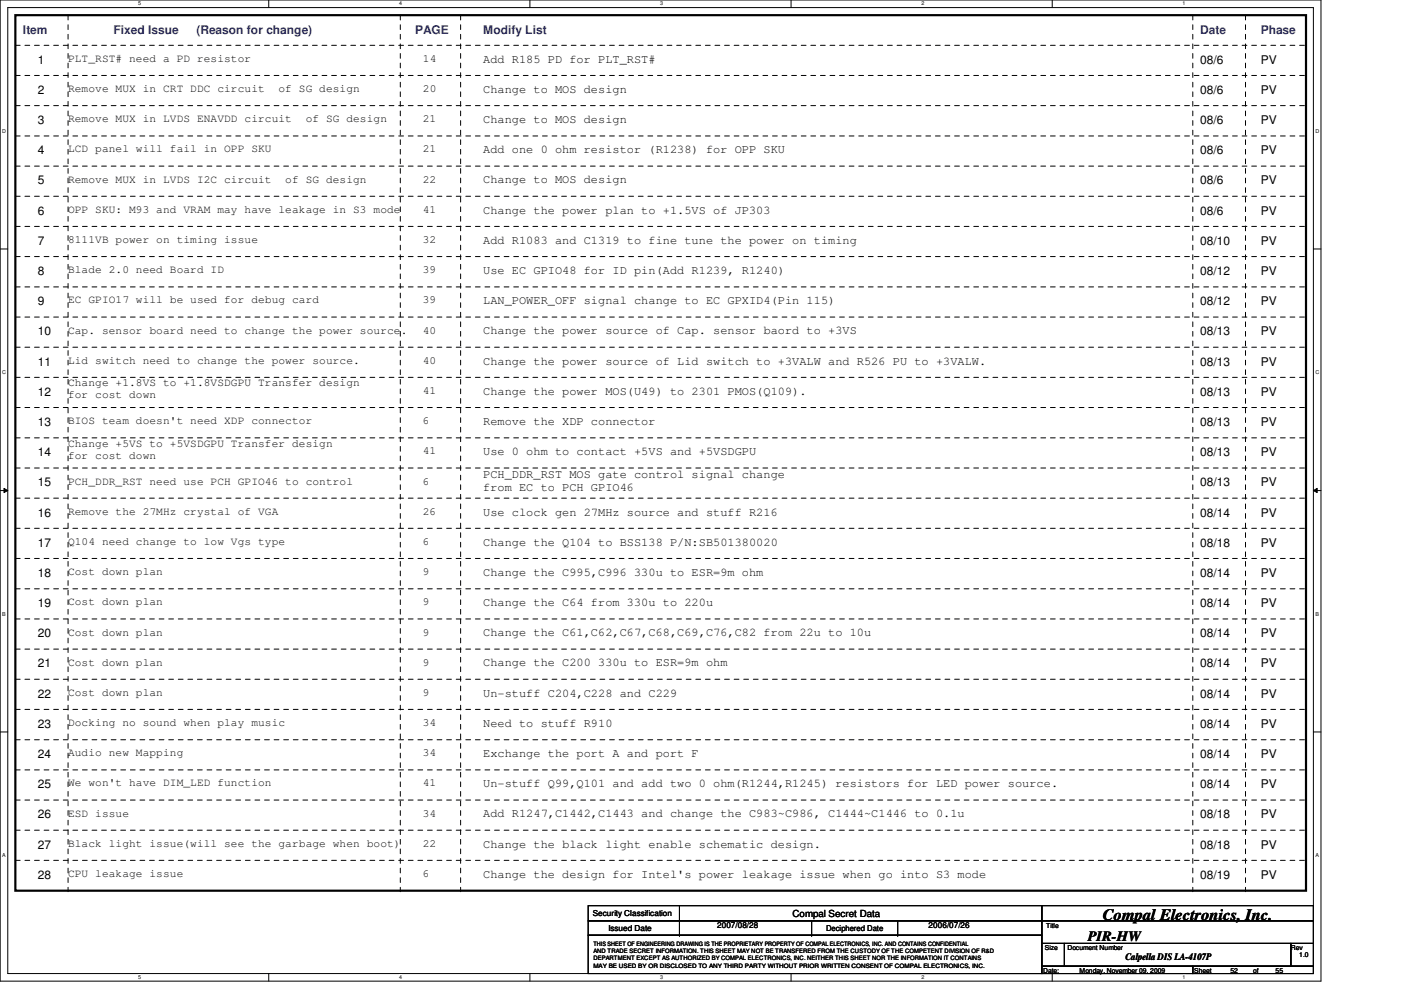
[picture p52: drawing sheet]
<svg xmlns="http://www.w3.org/2000/svg" width="297mm" height="210mm" viewBox="0 0 297 210" stroke-linecap="round" stroke-linejoin="round" font-family="sans-serif">
<defs><g id="words">
<text font-size="3.3" x="233.8" y="195.1">Compal Electronics, Inc.</text>
<text font-size="3" x="230.6" y="199.6">PIR-HW</text>
<g font-size="2.5" fill="#00f">
<text x="4.9" y="7.2">Item</text>
<text x="24" y="7.2">Fixed Issue</text>
<text x="41.7" y="7.2">(Reason for change)</text>
<text x="88" y="7.2">PAGE</text>
<text x="102.4" y="7.2">Modify List</text>
<text x="254.5" y="7.2">Date</text>
<text x="267.3" y="7.2">Phase</text>
</g>
<g font-size="2.5">
<text x="8" y="13.5">1</text>
<text x="102.4" y="13.3">Add R185 PD for PLT_RST#</text>
<text x="254.5" y="13.5">08/6</text>
<text x="267.3" y="13.5">PV</text>
<text x="8" y="19.9">2</text>
<text x="102.4" y="19.7">Change to MOS design</text>
<text x="254.5" y="19.9">08/6</text>
<text x="267.3" y="19.9">PV</text>
<text x="8" y="26.3">3</text>
<text x="102.4" y="26.1">Change to MOS design</text>
<text x="254.5" y="26.3">08/6</text>
<text x="267.3" y="26.3">PV</text>
<text x="8" y="32.7">4</text>
<text x="102.4" y="32.5">Add one 0 ohm resistor (R1238) for OPP SKU</text>
<text x="254.5" y="32.7">08/6</text>
<text x="267.3" y="32.7">PV</text>
<text x="8" y="39.1">5</text>
<text x="102.4" y="38.9">Change to MOS design</text>
<text x="254.5" y="39.1">08/6</text>
<text x="267.3" y="39.1">PV</text>
<text x="8" y="45.5">6</text>
<text x="102.4" y="45.3">Change the power plan to +1.5VS of JP303</text>
<text x="254.5" y="45.5">08/6</text>
<text x="267.3" y="45.5">PV</text>
<text x="8" y="51.9">7</text>
<text x="102.4" y="51.7">Add R1083 and C1319 to fine tune the power on timing</text>
<text x="254.5" y="51.9">08/10</text>
<text x="267.3" y="51.9">PV</text>
<text x="8" y="58.3">8</text>
<text x="102.4" y="58.1">Use EC GPIO48 for ID pin(Add R1239, R1240)</text>
<text x="254.5" y="58.3">08/12</text>
<text x="267.3" y="58.3">PV</text>
<text x="8" y="64.7">9</text>
<text x="102.4" y="64.5">LAN_POWER_OFF signal change to EC GPXID4(Pin 115)</text>
<text x="254.5" y="64.7">08/12</text>
<text x="267.3" y="64.7">PV</text>
<text x="8" y="71.1">10</text>
<text x="102.4" y="70.9">Change the power source of Cap. sensor baord to +3VS</text>
<text x="254.5" y="71.1">08/13</text>
<text x="267.3" y="71.1">PV</text>
<text x="8" y="77.5">11</text>
<text x="102.4" y="77.3">Change the power source of Lid switch to +3VALW and R526 PU to +3VALW.</text>
<text x="254.5" y="77.5">08/13</text>
<text x="267.3" y="77.5">PV</text>
<text x="8" y="83.9">12</text>
<text x="102.4" y="83.7">Change the power MOS(U49) to 2301 PMOS(Q109).</text>
<text x="254.5" y="83.9">08/13</text>
<text x="267.3" y="83.9">PV</text>
<text x="8" y="90.3">13</text>
<text x="102.4" y="90.1">Remove the XDP connector</text>
<text x="254.5" y="90.3">08/13</text>
<text x="267.3" y="90.3">PV</text>
<text x="8" y="96.7">14</text>
<text x="102.4" y="96.5">Use 0 ohm to contact +5VS and +5VSDGPU</text>
<text x="102.4" y="101.3">PCH_DDR_RST MOS gate control signal change</text>
<text x="254.5" y="96.7">08/13</text>
<text x="267.3" y="96.7">PV</text>
<text x="8" y="103.1">15</text>
<text x="102.4" y="104.1">from EC to PCH GPIO46</text>
<text x="254.5" y="103.1">08/13</text>
<text x="267.3" y="103.1">PV</text>
<text x="8" y="109.5">16</text>
<text x="102.4" y="109.3">Use clock gen 27MHz source and stuff R216</text>
<text x="254.5" y="109.5">08/14</text>
<text x="267.3" y="109.5">PV</text>
<text x="8" y="115.9">17</text>
<text x="102.4" y="115.7">Change the Q104 to BSS138 P/N:SB501380020</text>
<text x="254.5" y="115.9">08/18</text>
<text x="267.3" y="115.9">PV</text>
<text x="8" y="122.3">18</text>
<text x="102.4" y="122.1">Change the C995,C996 330u to ESR=9m ohm</text>
<text x="254.5" y="122.3">08/14</text>
<text x="267.3" y="122.3">PV</text>
<text x="8" y="128.7">19</text>
<text x="102.4" y="128.5">Change the C64 from 330u to 220u</text>
<text x="254.5" y="128.7">08/14</text>
<text x="267.3" y="128.7">PV</text>
<text x="8" y="135.1">20</text>
<text x="102.4" y="134.9">Change the C61,C62,C67,C68,C69,C76,C82 from 22u to 10u</text>
<text x="254.5" y="135.1">08/14</text>
<text x="267.3" y="135.1">PV</text>
<text x="8" y="141.5">21</text>
<text x="102.4" y="141.3">Change the C200 330u to ESR=9m ohm</text>
<text x="254.5" y="141.5">08/14</text>
<text x="267.3" y="141.5">PV</text>
<text x="8" y="147.9">22</text>
<text x="102.4" y="147.7">Un-stuff C204,C228 and C229</text>
<text x="254.5" y="147.9">08/14</text>
<text x="267.3" y="147.9">PV</text>
<text x="8" y="154.3">23</text>
<text x="102.4" y="154.1">Need to stuff R910</text>
<text x="254.5" y="154.3">08/14</text>
<text x="267.3" y="154.3">PV</text>
<text x="8" y="160.7">24</text>
<text x="102.4" y="160.5">Exchange the port A and port F</text>
<text x="254.5" y="160.7">08/14</text>
<text x="267.3" y="160.7">PV</text>
<text x="8" y="167.1">25</text>
<text x="102.4" y="166.9">Un-stuff Q99,Q101 and add two 0 ohm(R1244,R1245) resistors for LED power source.</text>
<text x="254.5" y="167.1">08/14</text>
<text x="267.3" y="167.1">PV</text>
<text x="8" y="173.5">26</text>
<text x="102.4" y="173.3">Add R1247,C1442,C1443 and change the C983~C986, C1444~C1446 to 0.1u</text>
<text x="254.5" y="173.5">08/18</text>
<text x="267.3" y="173.5">PV</text>
<text x="8" y="179.9">27</text>
<text x="102.4" y="179.7">Change the black light enable schematic design.</text>
<text x="254.5" y="179.9">08/18</text>
<text x="267.3" y="179.9">PV</text>
<text x="8" y="186.3">28</text>
<text x="102.4" y="186.1">Change the design for Intel's power leakage issue when go into S3 mode</text>
<text x="254.5" y="186.3">08/19</text>
<text x="267.3" y="186.3">PV</text>
</g>
<g font-size="2.4">
<text x="14.4" y="13.1">PLT_RST# need a PD resistor</text>
<text x="89.7" y="13.1">14</text>
<text x="14.4" y="19.5">Remove MUX in CRT DDC circuit</text>
<text x="59.1" y="19.5">of SG design</text>
<text x="89.7" y="19.5">20</text>
<text x="14.4" y="25.9">Remove MUX in LVDS ENAVDD circuit</text>
<text x="64.8" y="25.9">of SG design</text>
<text x="89.7" y="25.9">21</text>
<text x="14.4" y="32.3">LCD panel will fail in OPP SKU</text>
<text x="89.7" y="32.3">21</text>
<text x="14.4" y="38.7">Remove MUX in LVDS I2C circuit</text>
<text x="60.5" y="38.7">of SG design</text>
<text x="89.7" y="38.7">22</text>
<text x="14.4" y="45.1">OPP SKU: M93 and VRAM may have leakage in S3 mode</text>
<text x="89.7" y="45.1">41</text>
<text x="14.4" y="51.5">8111VB power on timing issue</text>
<text x="89.7" y="51.5">32</text>
<text x="14.4" y="57.9">Blade 2.0 need Board ID</text>
<text x="89.7" y="57.9">39</text>
<text x="14.4" y="64.3">EC GPIO17 will be used for debug card</text>
<text x="89.7" y="64.3">39</text>
<text x="14.4" y="70.7">Cap. sensor board need to change the power source.</text>
<text x="89.7" y="70.7">40</text>
<text x="14.4" y="77.1">Lid switch need to change the power source.</text>
<text x="89.7" y="77.1">40</text>
<text x="14.4" y="81.9">Change +1.8VS to +1.8VSDGPU Transfer design</text>
<text x="89.7" y="83.5">41</text>
<text x="14.4" y="84.5">for cost down</text>
<text x="14.4" y="89.9">BIOS team doesn't need XDP connector</text>
<text x="89.7" y="89.9">6</text>
<text x="14.4" y="94.7">Change +5VS to +5VSDGPU Transfer design</text>
<text x="14.4" y="97.3">for cost down</text>
<text x="89.7" y="96.3">41</text>
<text x="14.4" y="102.7">PCH_DDR_RST need use PCH GPIO46 to control</text>
<text x="89.7" y="102.7">6</text>
<text x="14.4" y="109.1">Remove the 27MHz crystal of VGA</text>
<text x="89.7" y="109.1">26</text>
<text x="14.4" y="115.5">Q104 need change to low Vgs type</text>
<text x="89.7" y="115.5">6</text>
<text x="14.4" y="121.9">Cost down plan</text>
<text x="89.7" y="121.9">9</text>
<text x="14.4" y="128.3">Cost down plan</text>
<text x="89.7" y="128.3">9</text>
<text x="14.4" y="134.7">Cost down plan</text>
<text x="89.7" y="134.7">9</text>
<text x="14.4" y="141.1">Cost down plan</text>
<text x="89.7" y="141.1">9</text>
<text x="14.4" y="147.5">Cost down plan</text>
<text x="89.7" y="147.5">9</text>
<text x="14.4" y="153.9">Docking no sound when play music</text>
<text x="89.7" y="153.9">34</text>
<text x="14.4" y="160.3">Audio new Mapping</text>
<text x="89.7" y="160.3">34</text>
<text x="14.4" y="166.8">We won't have DIM_LED function</text>
<text x="89.7" y="166.8">41</text>
<text x="14.4" y="173.1">ESD issue</text>
<text x="89.7" y="173.1">34</text>
<text x="14.4" y="179.5">Black light issue(will see the garbage when boot)</text>
<text x="89.7" y="179.5">22</text>
<text x="14.4" y="185.9">CPU leakage issue</text>
<text x="89.7" y="185.9">6</text>
</g>
<g font-size="2.1">
<text x="168.1" y="194.4">Compal Secret Data</text>
<text x="238.6" y="203.5">Calpella DIS LA-4107P</text>
</g>
<g font-size="1.7">
<text x="125.7" y="194.3">Security Classification</text>
<text x="129" y="197.3">Issued Date</text>
<text x="152.1" y="196.8">2007/08/28</text>
<text x="175.1" y="197.4">Deciphered Date</text>
<text x="196.9" y="196.8">2006/07/26</text>
</g>
<g font-size="1.4">
<text x="221.8" y="196.8">Title</text>
<text x="221.5" y="201.4">Size</text>
<text x="226.3" y="201.4">Document Number</text>
<text x="273.7" y="201.4">Rev</text>
<text x="275.5" y="203">1.0</text>
<text x="221.2" y="206.2">Date:</text>
<text x="228.9" y="206.2">Monday, November 09, 2009</text>
<text x="253.2" y="206.2">Sheet</text>
<text x="260.9" y="206.2">52</text>
<text x="265.7" y="206.2">of</text>
<text x="270.5" y="206.2">55</text>
</g>
<g font-size="1.3">
<text x="125.8" y="203.6">DEPARTMENT EXCEPT AS AUTHORIZED BY COMPAL ELECTRONICS, INC. NEITHER THIS SHEET NOR THE INFORMATION IT CONTAINS</text>
<text x="125.8" y="200.6">THIS SHEET OF ENGINEERING DRAWING IS THE PROPRIETARY PROPERTY OF COMPAL ELECTRONICS, INC. AND CONTAINS CONFIDENTIAL</text>
<text x="125.8" y="202.1">AND TRADE SECRET INFORMATION. THIS SHEET MAY NOT BE TRANSFERED FROM THE CUSTODY OF THE COMPETENT DIVISION OF R&amp;D</text>
<text x="125.8" y="205.1">MAY BE USED BY OR DISCLOSED TO ANY THIRD PARTY WITHOUT PRIOR WRITTEN CONSENT OF COMPAL ELECTRONICS, INC.</text>
</g>
<g font-size="1.1">
<text x="29.3" y="1.1">5</text>
<text x="84.6" y="1.1">4</text>
<text x="140" y="1.1">3</text>
<text x="195.4" y="1.1">2</text>
<text x="250.7" y="1.1">1</text>
<text x=".5" y="28.2">D</text>
<text x="278.9" y="28.2">D</text>
<text x=".5" y="79.3">C</text>
<text x="278.9" y="79.3">C</text>
<text x=".5" y="130.6">B</text>
<text x="278.9" y="130.6">B</text>
<text x=".5" y="181.7">A</text>
<text x="278.9" y="181.7">A</text>
<text x="29.3" y="207.6">5</text>
<text x="84.6" y="207.6">4</text>
<text x="140" y="207.6">3</text>
<text x="195.4" y="207.6">2</text>
<text x="250.7" y="207.6">1</text>
</g>
</g></defs>
<path d="M0 0h280.1v208h-280.1zM1.6 1.6h276.9v204.8h-276.9z" fill="none" stroke="#000" stroke-width=".21"/>
<g fill="#fff">
<path d="M29.3 .2h.6v1.2h-.6z"/>
<path d="M29.3 206.6h.6v1.2h-.6z"/>
</g>
<path d="M57 0v1.6M57 206.4v1.6" fill="none" stroke="#000" stroke-width=".21"/>
<g fill="#fff">
<path d="M84.6 .2h.6v1.2h-.6z"/>
<path d="M84.6 206.6h.6v1.2h-.6z"/>
</g>
<path d="M112.3 0v1.6M112.3 206.4v1.6" fill="none" stroke="#000" stroke-width=".21"/>
<g fill="#fff">
<path d="M140 .2h.6v1.2h-.6z"/>
<path d="M140 206.6h.6v1.2h-.6z"/>
</g>
<path d="M167.7 0v1.6M167.7 206.4v1.6" fill="none" stroke="#000" stroke-width=".21"/>
<g fill="#fff">
<path d="M195.4 .2h.6v1.2h-.6z"/>
<path d="M195.4 206.6h.6v1.2h-.6z"/>
</g>
<path d="M223.1 0v1.6M223.1 206.4v1.6" fill="none" stroke="#000" stroke-width=".21"/>
<g fill="#fff">
<path d="M250.7 .2h.6v1.2h-.6z"/>
<path d="M250.7 206.6h.6v1.2h-.6z"/>
<path d="M.5 27.2h.7v1.2h-.7z"/>
<path d="M278.9 27.2h.8v1.2h-.8z"/>
<path d="M.5 78.4h.7v1.1h-.7z"/>
<path d="M278.9 78.4h.8v1.1h-.8z"/>
</g>
<path d="M0 52.8h1.6M278.5 52.8h1.6" fill="none" stroke="#000" stroke-width=".21"/>
<g fill="#fff">
<path d="M.5 129.6h.7v1.2h-.7z"/>
<path d="M278.9 129.6h.7v1.2h-.7z"/>
</g>
<path d="M0 104h1.6M.8 103.5l.8 .5-.8 .4zM278.5 104l.8-.5v.9zM278.5 104h1.6" fill="none" stroke="#000" stroke-width=".21"/>
<path d="M.8 103.5l.8 .5-.8 .4zM278.5 104l.8-.5v.9z" fill="#000"/>
<g fill="#fff">
<path d="M.5 180.8h.7v1.1h-.7z"/>
<path d="M278.9 180.8h.7v1.1h-.7z"/>
</g>
<g fill="none" stroke="#000" stroke-width=".21">
<path d="M0 155.2h1.6M278.5 155.2h1.6M124.7 192h96.2v3.2h-96.2zM124.7 195.2h96.2v3.1h-96.2zM124.7 198.3h96.2v8.1h-96.2zM144.1 195.2h.1M144.1 198.3h.1M144.1 192v6.3M172.1 198.3h.1M172.1 195.2v3.1M190.3 198.3h.1M190.3 195.2v3.1"/>
<path d="M220.9 192h57.6v3.2h-57.6zM220.9 195.2h57.6v4.8h-57.6zM220.9 200h4.8v4.9h-4.8zM220.9 204.9h32v1.5h-32zM225.7 200h48v4.9h-48zM252.9 204.9h25.6v1.5h-25.6zM273.7 200h4.8v4.9h-4.8z"/>
</g>
<path d="M3.3 3.2h273.6v185.6h-273.6z" fill="none" stroke="#000" stroke-width=".47"/>
<g fill="none" stroke="#000" stroke-width=".21" stroke-dasharray="1 1 1 1 1 1 1 1">
<path d="M3.3 9.6h273.6M3.3 16h273.6M14.4 3.2v185.6M84.9 3.2v185.6M97.7 3.2v185.6M252.9 3.2v185.6M264.1 3.2v185.6M276.9 9.6h.1M276.9 16h.1M3.3 22.4h273.6M3.3 28.8h273.6M3.3 35.2h273.6"/>
<path d="M276.9 22.4h.1M276.9 28.8h.1M276.9 35.2h.1M3.3 41.6h273.6M3.3 48h273.6M3.3 54.4h273.6M276.9 41.6h.1M276.9 48h.1M276.9 54.4h.1M3.3 60.8h273.6M3.3 67.2h273.6M3.3 73.6h273.6"/>
<path d="M276.9 60.8h.1M276.9 67.2h.1M276.9 73.6h.1M3.3 80h273.6M3.3 86.4h273.6M3.3 92.8h273.6M3.3 99.2h273.6M276.9 80h.1M276.9 86.4h.1M276.9 92.8h.1M276.9 99.2h.1M3.3 105.6h273.6"/>
<path d="M3.3 112h273.6M3.3 118.4h273.6M276.9 105.6h.1M276.9 112h.1M276.9 118.4h.1M3.3 124.8h273.6M3.3 131.2h273.6M3.3 137.6h273.6M276.9 124.8h.1M276.9 131.2h.1M276.9 137.6h.1M3.3 144h273.6"/>
<path d="M3.3 150.4h273.6M3.3 156.8h273.6M276.9 144h.1M276.9 150.4h.1M276.9 156.8h.1M3.3 163.2h273.6M3.3 169.6h273.6M3.3 176h273.6M276.9 163.2h.1M276.9 169.6h.1M276.9 176h.1M3.3 182.4h273.6"/>
<path d="M14.4 188.8h.1M84.9 188.8h.1M97.7 188.8h.1M252.9 188.8h.1M264.1 188.8h.1M276.9 182.4h.1"/>
</g>
<use href="#words"/>
</svg>
